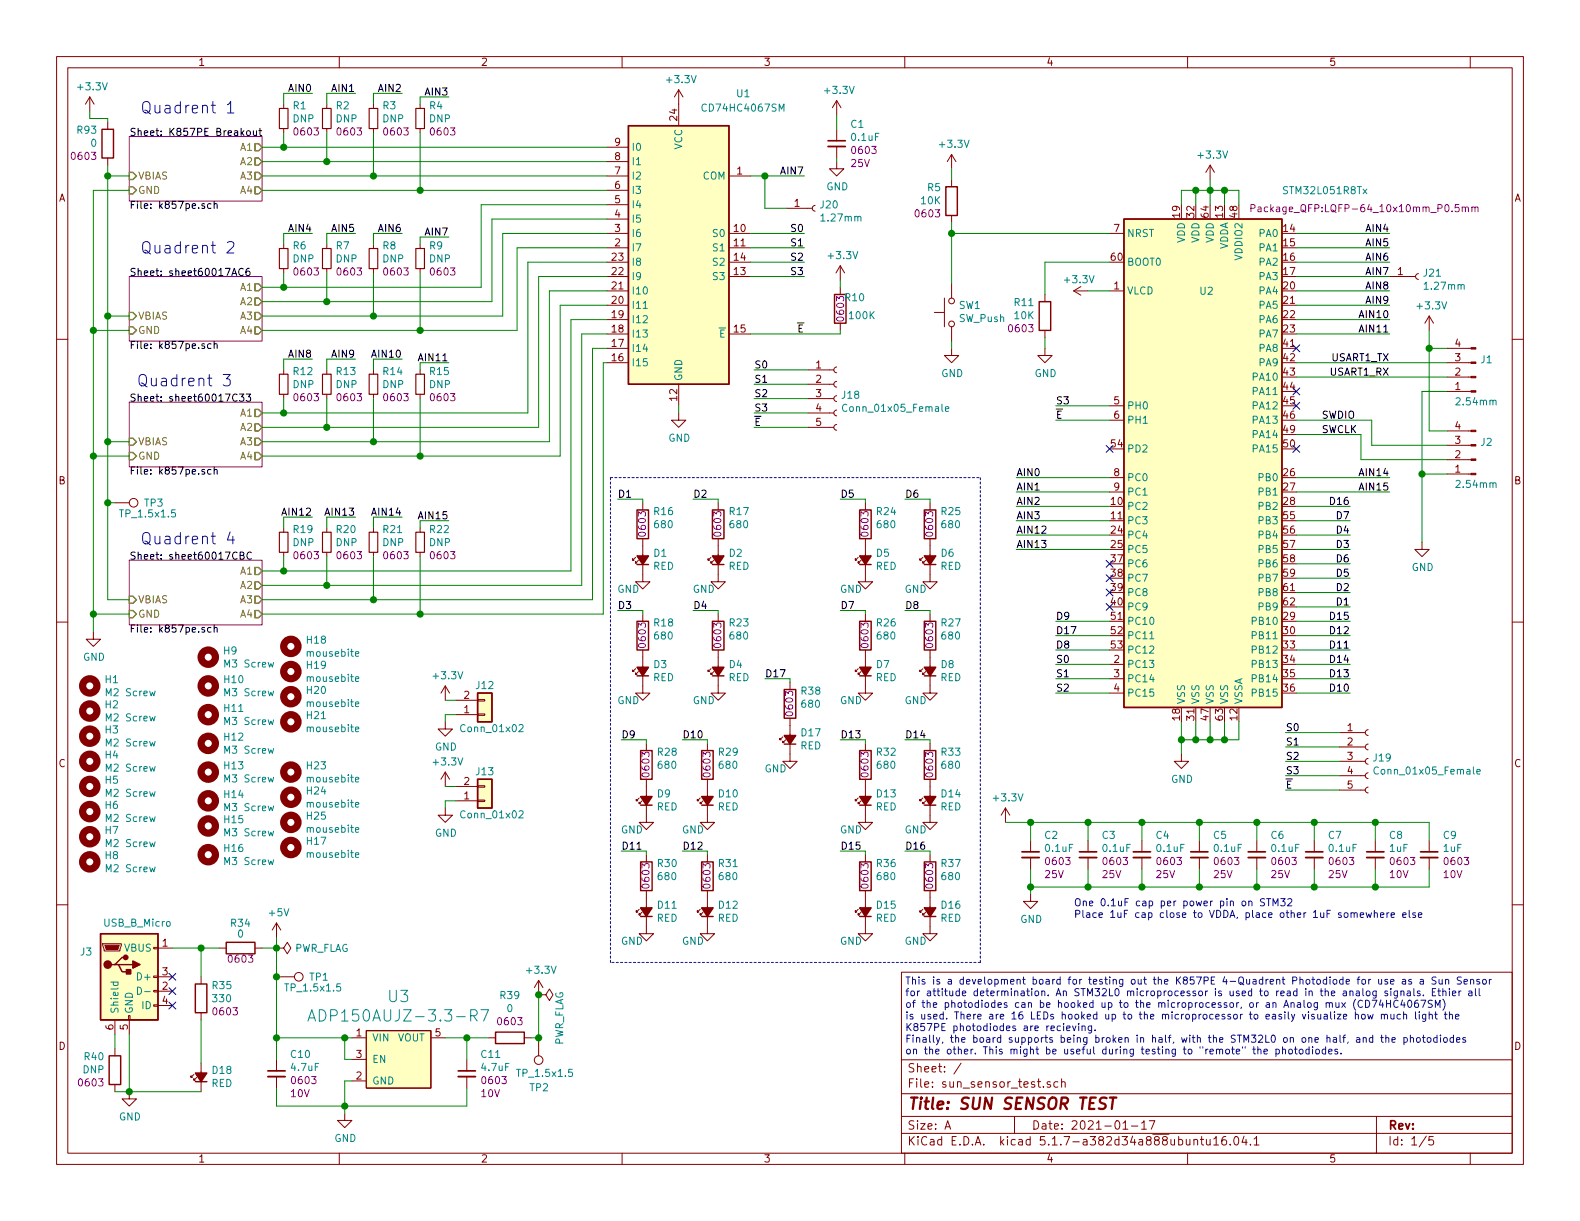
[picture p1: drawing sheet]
<svg xmlns="http://www.w3.org/2000/svg" width="279mm" height="216mm" viewBox="0 0 279 216" stroke-linecap="round" stroke-linejoin="round" font-family="sans-serif">
<defs><g id="words">
<g font-size="2.8" fill="#0000c2">
<text x="24.8" y="20.1">Quadrent 1</text>
<text x="24.8" y="44.8">Quadrent 2</text>
<text x="24.1" y="68.3">Quadrent 3</text>
<text x="24.8" y="96.3">Quadrent 4</text>
</g>
<g font-size="2.8" fill="#008484">
<text x="68.7" y="177.2">U3</text>
<text x="56.9" y="180.6">ADP150AUJZ-3.3-R7</text>
</g>
<text font-size="2.8" fill="#840000" x="160.4" y="196.2">Title: SUN SENSOR TEST</text>
<g font-size="2.1" fill="#840000">
<text x="160.4" y="189.6">Sheet: /</text>
<text x="160.4" y="192.3">File: sun_sensor_test.sch</text>
<text x="160.4" y="202.5">KiCad E.D.A. kicad 5.1.7-a382d34a888ubuntu16.04.1</text>
<text x="160.4" y="199.7">Size: A</text>
<text x="182.4" y="199.7">Date: 2021-01-17</text>
<text x="245.4" y="199.7">Rev:</text>
<text x="245.4" y="202.5">Id: 1/5</text>
</g>
<g font-size="1.8" fill="#840000">
<text x="35" y="11.6">1</text>
<text x="85" y="11.6">2</text>
<text x="135" y="11.6">3</text>
<text x="185" y="11.6">4</text>
<text x="235" y="11.6">5</text>
<text x="119.8" y="21.3" transform="rotate(-90 119.8 21.3)">24</text>
<text x="108.7" y="28.3">8</text>
<text x="108.7" y="25.8">9</text>
<text x="10.4" y="35.6">A</text>
<text x="108.7" y="35.9">5</text>
<text x="108.7" y="33.4">6</text>
<text x="108.7" y="30.9">7</text>
<text x="130.3" y="30.9">1</text>
<text x="267.8" y="35.6">A</text>
<text x="108.7" y="41">3</text>
<text x="108.7" y="38.5">4</text>
<text x="129.8" y="41">10</text>
<text x="140.5" y="36.6">1</text>
<text x="197" y="41">7</text>
<text x="208.7" y="38.4" transform="rotate(-90 208.7 38.4)">19</text>
<text x="211.2" y="38.4" transform="rotate(-90 211.2 38.4)">32</text>
<text x="213.7" y="38.4" transform="rotate(-90 213.7 38.4)">64</text>
<text x="216.3" y="38.4" transform="rotate(-90 216.3 38.4)">13</text>
<text x="218.8" y="38.4" transform="rotate(-90 218.8 38.4)">48</text>
<text x="227" y="41">14</text>
<text x="108.3" y="46.1">23</text>
<text x="108.7" y="43.6">2</text>
<text x="129.8" y="43.6">11</text>
<text x="129.8" y="46.1">14</text>
<text x="196.5" y="46.1">60</text>
<text x="227" y="43.6">15</text>
<text x="227" y="46.1">16</text>
<text x="108.3" y="53.7">20</text>
<text x="108.3" y="51.2">21</text>
<text x="108.3" y="48.6">22</text>
<text x="129.8" y="48.6">13</text>
<text x="197" y="51.2">1</text>
<text x="227" y="48.6">17</text>
<text x="227" y="51.2">20</text>
<text x="227" y="53.7">21</text>
<text x="247.2" y="48.6">1</text>
<text x="108.3" y="58.8">18</text>
<text x="108.3" y="56.3">19</text>
<text x="129.8" y="58.8">15</text>
<text x="227" y="56.3">22</text>
<text x="227" y="58.8">23</text>
<text x="108.3" y="63.9">16</text>
<text x="108.3" y="61.3">17</text>
<text x="144.3" y="65.2">1</text>
<text x="227" y="61.3">41</text>
<text x="227" y="63.9">42</text>
<text x="257.3" y="63.9">3</text>
<text x="257.3" y="61.3">4</text>
<text x="119.8" y="70.8" transform="rotate(-90 119.8 70.8)">12</text>
<text x="144.3" y="67.7">2</text>
<text x="144.3" y="70.2">3</text>
<text x="197" y="71.5">5</text>
<text x="227" y="66.4">43</text>
<text x="227" y="69">44</text>
<text x="227" y="71.5">45</text>
<text x="257.3" y="69">1</text>
<text x="257.3" y="66.4">2</text>
<text x="144.3" y="72.8">4</text>
<text x="144.3" y="75.3">5</text>
<text x="197" y="74">6</text>
<text x="227" y="74">46</text>
<text x="227" y="76.6">49</text>
<text x="257.3" y="75.9">4</text>
<text x="196.5" y="79.1">54</text>
<text x="227" y="79.1">50</text>
<text x="257.3" y="83.6">1</text>
<text x="257.3" y="81">2</text>
<text x="257.3" y="78.5">3</text>
<text x="10.4" y="85.6">B</text>
<text x="196.5" y="89.3">10</text>
<text x="197" y="84.2">8</text>
<text x="197" y="86.7">9</text>
<text x="227" y="84.2">26</text>
<text x="227" y="86.7">27</text>
<text x="227" y="89.3">28</text>
<text x="267.8" y="85.6">B</text>
<text x="196.5" y="91.8">11</text>
<text x="196.5" y="94.4">24</text>
<text x="227" y="91.8">55</text>
<text x="227" y="94.4">56</text>
<text x="196.5" y="96.9">25</text>
<text x="196.5" y="99.4">37</text>
<text x="196.5" y="102">38</text>
<text x="227" y="96.9">57</text>
<text x="227" y="99.4">58</text>
<text x="227" y="102">59</text>
<text x="196.5" y="104.5">39</text>
<text x="196.5" y="107.1">40</text>
<text x="227" y="104.5">61</text>
<text x="227" y="107.1">62</text>
<text x="196.5" y="109.6">51</text>
<text x="196.5" y="112.1">52</text>
<text x="227" y="109.6">29</text>
<text x="227" y="112.1">30</text>
<text x="196.5" y="114.7">53</text>
<text x="197" y="117.2">2</text>
<text x="197" y="119.8">3</text>
<text x="227" y="114.7">33</text>
<text x="227" y="117.2">34</text>
<text x="227" y="119.8">35</text>
<text x="82.1" y="123.6">2</text>
<text x="197" y="122.3">4</text>
<text x="227" y="122.3">36</text>
<text x="82.1" y="126.1">1</text>
<text x="208.7" y="127.3" transform="rotate(-90 208.7 127.3)">18</text>
<text x="211.2" y="127.3" transform="rotate(-90 211.2 127.3)">31</text>
<text x="213.7" y="127.3" transform="rotate(-90 213.7 127.3)">47</text>
<text x="216.3" y="127.3" transform="rotate(-90 216.3 127.3)">63</text>
<text x="218.8" y="127.3" transform="rotate(-90 218.8 127.3)">12</text>
<text x="238.3" y="129.3">1</text>
<text x="238.3" y="131.8">2</text>
<text x="10.4" y="135.6">C</text>
<text x="238.3" y="134.4">3</text>
<text x="238.3" y="136.9">4</text>
<text x="267.8" y="135.6">C</text>
<text x="82.1" y="141.4">1</text>
<text x="82.1" y="138.8">2</text>
<text x="238.3" y="139.4">5</text>
<text x="28.7" y="167.4">1</text>
<text x="28.7" y="172.5">3</text>
<text x="28.7" y="175">2</text>
<text x="28.7" y="177.5">4</text>
<text x="10.4" y="185.6">D</text>
<text x="20.1" y="182.1" transform="rotate(-90 20.1 182.1)">6</text>
<text x="22.6" y="182.1" transform="rotate(-90 22.6 182.1)">5</text>
<text x="63" y="183.3">1</text>
<text x="77" y="183.3">5</text>
<text x="267.8" y="185.6">D</text>
<text x="63" y="190.9">2</text>
<text x="63" y="187.1">3</text>
<text x="35" y="205.5">1</text>
<text x="85" y="205.5">2</text>
<text x="135" y="205.5">3</text>
<text x="185" y="205.5">4</text>
<text x="235" y="205.5">5</text>
</g>
<g font-size="1.8" fill="#008484">
<text x="13.9" y="16">+3.3V</text>
<text x="118.1" y="14.7">+3.3V</text>
<text x="130.3" y="17.2">U1</text>
<text x="146" y="16.6">+3.3V</text>
<text x="13.7" y="23.6">R93</text>
<text x="51.8" y="21.6">DNP</text>
<text x="51.9" y="19.3">R1</text>
<text x="59.4" y="21.6">DNP</text>
<text x="59.5" y="19.3">R2</text>
<text x="67.7" y="21.6">DNP</text>
<text x="67.7" y="19.3">R3</text>
<text x="75.9" y="21.6">DNP</text>
<text x="76" y="19.3">R4</text>
<text x="124.6" y="19.7">CD74HC4067SM</text>
<text x="150.5" y="22.6">C1</text>
<text x="16.1" y="26">0</text>
<text x="111.6" y="29.2">I1</text>
<text x="111.6" y="26.7">I0</text>
<text x="120.6" y="26.5" transform="rotate(-90 120.6 26.5)">VCC</text>
<text x="150.7" y="24.9">0.1uF</text>
<text x="166.3" y="26.1">+3.3V</text>
<text x="212" y="28">+3.3V</text>
<text x="111.6" y="34.3">I3</text>
<text x="111.6" y="31.8">I2</text>
<text x="124.3" y="31.8">COM</text>
<text x="146.1" y="33.7">GND</text>
<text x="164.1" y="33.8">R5</text>
<text x="227.3" y="34.3">STM32L051R8Tx</text>
<text x="111.6" y="41.9">I6</text>
<text x="111.6" y="39.4">I5</text>
<text x="111.6" y="36.8">I4</text>
<text x="126.2" y="41.9">S0</text>
<text x="145.1" y="36.9">J20</text>
<text x="145.5" y="39.2">1.27mm</text>
<text x="162.9" y="36.1">10K</text>
<text x="199.3" y="41.9">NRST</text>
<text x="222.8" y="41.9">PA0</text>
<text x="51.8" y="46.4">DNP</text>
<text x="51.9" y="44.1">R6</text>
<text x="59.4" y="46.4">DNP</text>
<text x="59.5" y="44.1">R7</text>
<text x="67.7" y="46.4">DNP</text>
<text x="67.7" y="44.1">R8</text>
<text x="75.9" y="46.4">DNP</text>
<text x="76" y="44.1">R9</text>
<text x="111.6" y="44.4">I7</text>
<text x="111.6" y="47">I8</text>
<text x="126.2" y="44.4">S1</text>
<text x="126.2" y="47">S2</text>
<text x="146.6" y="45.8">+3.3V</text>
<text x="199.3" y="47">BOOT0</text>
<text x="209.5" y="43" transform="rotate(-90 209.5 43)">VDD</text>
<text x="212.1" y="43" transform="rotate(-90 212.1 43)">VDD</text>
<text x="214.6" y="43" transform="rotate(-90 214.6 43)">VDD</text>
<text x="217.2" y="44.2" transform="rotate(-90 217.2 44.2)">VDDA</text>
<text x="219.7" y="45.8" transform="rotate(-90 219.7 45.8)">VDDIO2</text>
<text x="222.8" y="44.4">PA1</text>
<text x="222.8" y="47">PA2</text>
<text x="111.6" y="52.1">I10</text>
<text x="111.6" y="49.5">I9</text>
<text x="126.2" y="49.5">S3</text>
<text x="149.5" y="53.3">R10</text>
<text x="188.4" y="50.1">+3.3V</text>
<text x="199.3" y="52.1">VLCD</text>
<text x="212.2" y="52.1">U2</text>
<text x="222.8" y="49.5">PA3</text>
<text x="222.8" y="52.1">PA4</text>
<text x="251.8" y="48.9">J21</text>
<text x="252.1" y="51.2">1.27mm</text>
<text x="111.6" y="59.7">I13</text>
<text x="111.6" y="57.2">I12</text>
<text x="111.6" y="54.6">I11</text>
<text x="127.2" y="59.7">E</text>
<text x="150.3" y="56.4">100K</text>
<text x="169.6" y="54.6">SW1</text>
<text x="169.6" y="56.9">SW_Push</text>
<text x="179.5" y="54.1">R11</text>
<text x="179.5" y="56.4">10K</text>
<text x="222.8" y="54.6">PA5</text>
<text x="222.8" y="57.2">PA6</text>
<text x="222.8" y="59.7">PA7</text>
<text x="250.8" y="54.7">+3.3V</text>
<text x="111.6" y="64.8">I15</text>
<text x="111.6" y="62.2">I14</text>
<text x="222.8" y="62.2">PA8</text>
<text x="222.8" y="64.8">PA9</text>
<text x="261.9" y="64.2">J1</text>
<text x="51.8" y="68.6">DNP</text>
<text x="51.9" y="66.3">R12</text>
<text x="59.4" y="68.6">DNP</text>
<text x="59.6" y="66.3">R13</text>
<text x="67.7" y="68.6">DNP</text>
<text x="67.8" y="66.3">R14</text>
<text x="75.9" y="68.6">DNP</text>
<text x="76.1" y="66.3">R15</text>
<text x="120.6" y="67.4" transform="rotate(-90 120.6 67.4)">GND</text>
<text x="148.9" y="70.5">J18</text>
<text x="166.4" y="66.7">GND</text>
<text x="183" y="66.7">GND</text>
<text x="221.8" y="67.3">PA10</text>
<text x="221.8" y="69.8">PA11</text>
<text x="257.8" y="71.7">2.54mm</text>
<text x="149.7" y="72.8">Conn_01x05_Female</text>
<text x="199.3" y="72.4">PH0</text>
<text x="199.3" y="74.9">PH1</text>
<text x="221.8" y="72.4">PA12</text>
<text x="221.8" y="74.9">PA13</text>
<text x="221.8" y="77.5">PA14</text>
<text x="118.2" y="78.1">GND</text>
<text x="199.3" y="80">PD2</text>
<text x="221.8" y="80">PA15</text>
<text x="261.9" y="78.8">J2</text>
<text x="25.6" y="89.6">TP3</text>
<text x="199.3" y="85.1">PC0</text>
<text x="199.3" y="87.6">PC1</text>
<text x="222.8" y="85.1">PB0</text>
<text x="222.8" y="87.6">PB1</text>
<text x="257.8" y="86.3">2.54mm</text>
<text x="21.6" y="91.5">TP_1.5x1.5</text>
<text x="51.9" y="94.3">R19</text>
<text x="59.6" y="94.3">R20</text>
<text x="67.8" y="94.3">R21</text>
<text x="76.1" y="94.3">R22</text>
<text x="115.7" y="91.1">R16</text>
<text x="115.8" y="93.4">680</text>
<text x="129.1" y="91.1">R17</text>
<text x="129.2" y="93.4">680</text>
<text x="155.1" y="91.1">R24</text>
<text x="155.2" y="93.4">680</text>
<text x="166.5" y="91.1">R25</text>
<text x="166.6" y="93.4">680</text>
<text x="199.3" y="90.2">PC2</text>
<text x="199.3" y="92.7">PC3</text>
<text x="199.3" y="95.2">PC4</text>
<text x="222.8" y="90.2">PB2</text>
<text x="222.8" y="92.7">PB3</text>
<text x="222.8" y="95.2">PB4</text>
<text x="51.8" y="96.6">DNP</text>
<text x="59.4" y="96.6">DNP</text>
<text x="67.7" y="96.6">DNP</text>
<text x="75.9" y="96.6">DNP</text>
<text x="115.5" y="100.8">RED</text>
<text x="115.6" y="98.5">D1</text>
<text x="128.8" y="100.8">RED</text>
<text x="129" y="98.5">D2</text>
<text x="154.9" y="100.8">RED</text>
<text x="155" y="98.5">D5</text>
<text x="166.3" y="100.8">RED</text>
<text x="166.4" y="98.5">D6</text>
<text x="199.3" y="97.8">PC5</text>
<text x="199.3" y="100.3">PC6</text>
<text x="222.8" y="97.8">PB5</text>
<text x="222.8" y="100.3">PB6</text>
<text x="249.6" y="101">GND</text>
<text x="109.2" y="104.8">GND</text>
<text x="122.5" y="104.8">GND</text>
<text x="148.5" y="104.8">GND</text>
<text x="160" y="104.8">GND</text>
<text x="199.3" y="102.9">PC7</text>
<text x="199.3" y="105.4">PC8</text>
<text x="199.3" y="107.9">PC9</text>
<text x="222.8" y="102.9">PB7</text>
<text x="222.8" y="105.4">PB8</text>
<text x="222.8" y="107.9">PB9</text>
<text x="54.3" y="113.8">H18</text>
<text x="115.7" y="110.8">R18</text>
<text x="115.8" y="113.1">680</text>
<text x="129.1" y="110.8">R23</text>
<text x="129.2" y="113.1">680</text>
<text x="155.1" y="110.8">R26</text>
<text x="155.2" y="113.1">680</text>
<text x="166.5" y="110.8">R27</text>
<text x="166.6" y="113.1">680</text>
<text x="199.3" y="110.5">PC10</text>
<text x="199.3" y="113">PC11</text>
<text x="221.8" y="110.5">PB10</text>
<text x="221.8" y="113">PB11</text>
<text x="14.7" y="116.8">GND</text>
<text x="39.6" y="115.7">H9</text>
<text x="40" y="118">M3 Screw</text>
<text x="54.3" y="118.3">H19</text>
<text x="54.5" y="116.1">mousebite</text>
<text x="115.6" y="118.1">D3</text>
<text x="129" y="118.1">D4</text>
<text x="155" y="118.1">D7</text>
<text x="166.4" y="118.1">D8</text>
<text x="199.3" y="115.6">PC12</text>
<text x="199.3" y="118.1">PC13</text>
<text x="221.8" y="115.6">PB12</text>
<text x="221.8" y="118.1">PB13</text>
<text x="18.6" y="120.8">H1</text>
<text x="18.6" y="125.2">H2</text>
<text x="19" y="123.1">M2 Screw</text>
<text x="39.7" y="125.9">H11</text>
<text x="39.7" y="120.8">H10</text>
<text x="40" y="123.1">M3 Screw</text>
<text x="54.3" y="122.7">H20</text>
<text x="54.5" y="120.6">mousebite</text>
<text x="54.5" y="125">mousebite</text>
<text x="76.8" y="120.1">+3.3V</text>
<text x="84.3" y="121.8">J12</text>
<text x="109.2" y="124.5">GND</text>
<text x="115.5" y="120.4">RED</text>
<text x="122.5" y="124.5">GND</text>
<text x="128.8" y="120.4">RED</text>
<text x="141.8" y="122.8">R38</text>
<text x="141.9" y="125.1">680</text>
<text x="148.5" y="124.5">GND</text>
<text x="154.9" y="120.4">RED</text>
<text x="160" y="124.5">GND</text>
<text x="166.3" y="120.4">RED</text>
<text x="199.3" y="120.6">PC14</text>
<text x="199.3" y="123.2">PC15</text>
<text x="209.5" y="124.6" transform="rotate(-90 209.5 124.6)">VSS</text>
<text x="212.1" y="124.6" transform="rotate(-90 212.1 124.6)">VSS</text>
<text x="214.6" y="124.6" transform="rotate(-90 214.6 124.6)">VSS</text>
<text x="217.2" y="124.6" transform="rotate(-90 217.2 124.6)">VSS</text>
<text x="219.7" y="124.6" transform="rotate(-90 219.7 124.6)">VSSA</text>
<text x="221.8" y="120.6">PB14</text>
<text x="221.8" y="123.2">PB15</text>
<text x="18.6" y="129.7">H3</text>
<text x="19" y="127.6">M2 Screw</text>
<text x="39.7" y="131">H12</text>
<text x="40" y="128.2">M3 Screw</text>
<text x="54.3" y="127.2">H21</text>
<text x="54.5" y="129.5">mousebite</text>
<text x="81.8" y="129.5">Conn_01x02</text>
<text x="141.8" y="130.2">D17</text>
<text x="18.6" y="134.1">H4</text>
<text x="19" y="136.4">M2 Screw</text>
<text x="19" y="132">M2 Screw</text>
<text x="39.7" y="136">H13</text>
<text x="40" y="133.3">M3 Screw</text>
<text x="54.3" y="136">H23</text>
<text x="76.8" y="135.4">+3.3V</text>
<text x="76.9" y="132.7">GND</text>
<text x="84.3" y="137.1">J13</text>
<text x="116.4" y="133.6">R28</text>
<text x="116.5" y="135.9">680</text>
<text x="127.2" y="133.6">R29</text>
<text x="127.3" y="135.9">680</text>
<text x="135.2" y="136.6">GND</text>
<text x="141.5" y="132.5">RED</text>
<text x="155.1" y="133.6">R32</text>
<text x="155.2" y="135.9">680</text>
<text x="166.5" y="133.6">R33</text>
<text x="166.6" y="135.9">680</text>
<text x="242.9" y="134.6">J19</text>
<text x="243.6" y="137">Conn_01x05_Female</text>
<text x="18.6" y="138.6">H5</text>
<text x="18.6" y="143">H6</text>
<text x="19" y="140.9">M2 Screw</text>
<text x="39.7" y="141.1">H14</text>
<text x="40" y="143.4">M3 Screw</text>
<text x="40" y="138.4">M3 Screw</text>
<text x="54.3" y="140.5">H24</text>
<text x="54.5" y="138.4">mousebite</text>
<text x="54.5" y="142.8">mousebite</text>
<text x="116.1" y="143.3">RED</text>
<text x="116.3" y="141">D9</text>
<text x="126.9" y="143.3">RED</text>
<text x="127.2" y="141">D10</text>
<text x="154.9" y="143.3">RED</text>
<text x="155.1" y="141">D13</text>
<text x="166.3" y="143.3">RED</text>
<text x="166.5" y="141">D14</text>
<text x="175.8" y="141.7">+3.3V</text>
<text x="207.1" y="138.4">GND</text>
<text x="18.6" y="147.5">H7</text>
<text x="19" y="149.8">M2 Screw</text>
<text x="19" y="145.3">M2 Screw</text>
<text x="39.7" y="145.6">H15</text>
<text x="40" y="147.9">M3 Screw</text>
<text x="54.3" y="149.4">H17</text>
<text x="54.3" y="144.9">H25</text>
<text x="54.5" y="147.2">mousebite</text>
<text x="76.9" y="148">GND</text>
<text x="81.8" y="144.7">Conn_01x02</text>
<text x="109.8" y="147.4">GND</text>
<text x="120.6" y="147.4">GND</text>
<text x="148.5" y="147.4">GND</text>
<text x="160" y="147.4">GND</text>
<text x="184.8" y="148.3">C2</text>
<text x="194.9" y="148.3">C3</text>
<text x="204.5" y="148.3">C4</text>
<text x="214.6" y="148.3">C5</text>
<text x="224.8" y="148.3">C6</text>
<text x="234.9" y="148.3">C7</text>
<text x="245.7" y="148.3">C8</text>
<text x="255.3" y="148.3">C9</text>
<text x="18.6" y="151.9">H8</text>
<text x="19" y="154.2">M2 Screw</text>
<text x="39.7" y="150.6">H16</text>
<text x="40" y="153">M3 Screw</text>
<text x="54.5" y="151.7">mousebite</text>
<text x="116.4" y="153.3">R30</text>
<text x="116.5" y="155.6">680</text>
<text x="127.2" y="153.3">R31</text>
<text x="127.3" y="155.6">680</text>
<text x="155.1" y="153.3">R36</text>
<text x="155.2" y="155.6">680</text>
<text x="166.5" y="153.3">R37</text>
<text x="166.6" y="155.6">680</text>
<text x="185" y="150.6">0.1uF</text>
<text x="195.1" y="150.6">0.1uF</text>
<text x="204.6" y="150.6">0.1uF</text>
<text x="214.8" y="150.6">0.1uF</text>
<text x="225" y="150.6">0.1uF</text>
<text x="235.1" y="150.6">0.1uF</text>
<text x="245.8" y="150.6">1uF</text>
<text x="255.3" y="150.6">1uF</text>
<text x="116.4" y="160.7">D11</text>
<text x="127.2" y="160.7">D12</text>
<text x="155.1" y="160.7">D15</text>
<text x="166.5" y="160.7">D16</text>
<text x="18.5" y="163.9">USB_B_Micro</text>
<text x="40.9" y="163.9">R34</text>
<text x="42.1" y="165.8">0</text>
<text x="47.7" y="162">+5V</text>
<text x="109.8" y="167.1">GND</text>
<text x="116.1" y="163">RED</text>
<text x="120.6" y="167.1">GND</text>
<text x="126.9" y="163">RED</text>
<text x="148.5" y="167.1">GND</text>
<text x="154.9" y="163">RED</text>
<text x="160" y="167.1">GND</text>
<text x="166.3" y="163">RED</text>
<text x="180.4" y="163.2">GND</text>
<text x="14.3" y="169">J3</text>
<text x="22" y="168.3">VBUS</text>
<text x="24.6" y="173.4">D+</text>
<text x="52" y="168.3">PWR_FLAG</text>
<text x="54.8" y="173.4">TP1</text>
<text x="93.3" y="172.2">+3.3V</text>
<text x="21" y="179.3" transform="rotate(-90 21 179.3)">Shield</text>
<text x="23.5" y="179.3" transform="rotate(-90 23.5 179.3)">GND</text>
<text x="25.1" y="178.4">ID</text>
<text x="37.6" y="174.9">R35</text>
<text x="37.7" y="177.2">330</text>
<text x="50.8" y="175.3">TP_1.5x1.5</text>
<text x="88.5" y="176.7">R39</text>
<text x="89.7" y="179">0</text>
<text x="65.8" y="184.1">VIN</text>
<text x="70.3" y="184.1">VOUT</text>
<text x="99.6" y="185" transform="rotate(-90 99.6 185)">PWR_FLAG</text>
<text x="14.7" y="189.8">DNP</text>
<text x="15" y="187.5">R40</text>
<text x="37.6" y="189.9">D18</text>
<text x="51.5" y="187.1">C10</text>
<text x="51.6" y="189.4">4.7uF</text>
<text x="65.8" y="191.8">GND</text>
<text x="65.8" y="188">EN</text>
<text x="85.2" y="187.1">C11</text>
<text x="85.3" y="189.4">4.7uF</text>
<text x="91.8" y="190.4">TP_1.5x1.5</text>
<text x="37.4" y="192.2">RED</text>
<text x="93.7" y="193">TP2</text>
<text x="21" y="198.1">GND</text>
<text x="59.1" y="201.9">GND</text>
</g>
<g font-size="1.8">
<text x="51.2" y="16.3">AIN0</text>
<text x="58.8" y="16.3">AIN1</text>
<text x="67.1" y="16.3">AIN2</text>
<text x="75.3" y="16.9">AIN3</text>
<text x="22.9" y="24">Sheet: K857PE Breakout</text>
<text x="138.2" y="30.9">AIN7</text>
<text x="22.9" y="36.9">File: k857pe.sch</text>
<text x="51.2" y="41">AIN4</text>
<text x="58.8" y="41">AIN5</text>
<text x="67.1" y="41">AIN6</text>
<text x="75.3" y="41.7">AIN7</text>
<text x="140.1" y="41">S0</text>
<text x="241.7" y="41">AIN4</text>
<text x="140.1" y="43.6">S1</text>
<text x="140.1" y="46.1">S2</text>
<text x="241.7" y="46.1">AIN6</text>
<text x="241.7" y="43.6">AIN5</text>
<text x="22.9" y="48.8">Sheet: sheet60017AC6</text>
<text x="140.1" y="48.6">S3</text>
<text x="241.7" y="53.7">AIN9</text>
<text x="241.7" y="48.6">AIN7</text>
<text x="241.7" y="51.2">AIN8</text>
<text x="141.1" y="58.8">E</text>
<text x="240.7" y="58.8">AIN11</text>
<text x="240.7" y="56.3">AIN10</text>
<text x="22.9" y="61.7">File: k857pe.sch</text>
<text x="51.2" y="63.2">AIN8</text>
<text x="58.8" y="63.2">AIN9</text>
<text x="66.1" y="63.2">AIN10</text>
<text x="74.4" y="63.9">AIN11</text>
<text x="133.3" y="65.2">S0</text>
<text x="235.4" y="63.9">USART1_TX</text>
<text x="22.9" y="71">Sheet: sheet60017C33</text>
<text x="133.3" y="70.2">S2</text>
<text x="133.3" y="67.7">S1</text>
<text x="186.7" y="71.5">S3</text>
<text x="235.2" y="66.4">USART1_RX</text>
<text x="133.3" y="72.8">S3</text>
<text x="133.3" y="75.3">E</text>
<text x="186.7" y="74">E</text>
<text x="233.7" y="74">SWDIO</text>
<text x="233.7" y="76.6">SWCLK</text>
<text x="22.9" y="83.9">File: k857pe.sch</text>
<text x="109.2" y="88">D1</text>
<text x="122.6" y="88">D2</text>
<text x="148.6" y="88">D5</text>
<text x="160" y="88">D6</text>
<text x="179.7" y="86.7">AIN1</text>
<text x="179.7" y="84.2">AIN0</text>
<text x="179.7" y="89.3">AIN2</text>
<text x="235.5" y="89.3">D16</text>
<text x="240.7" y="86.7">AIN15</text>
<text x="240.7" y="84.2">AIN14</text>
<text x="50.2" y="91.2">AIN12</text>
<text x="57.9" y="91.2">AIN13</text>
<text x="66.1" y="91.2">AIN14</text>
<text x="74.4" y="91.8">AIN15</text>
<text x="179.7" y="91.8">AIN3</text>
<text x="179.7" y="94.4">AIN12</text>
<text x="236.5" y="94.4">D4</text>
<text x="236.5" y="91.8">D7</text>
<text x="22.9" y="99">Sheet: sheet60017CBC</text>
<text x="179.7" y="96.9">AIN13</text>
<text x="236.5" y="96.9">D3</text>
<text x="236.5" y="102">D5</text>
<text x="236.5" y="99.4">D6</text>
<text x="109.2" y="107.7">D3</text>
<text x="122.6" y="107.7">D4</text>
<text x="148.6" y="107.7">D7</text>
<text x="160" y="107.7">D8</text>
<text x="236.5" y="107.1">D1</text>
<text x="236.5" y="104.5">D2</text>
<text x="22.9" y="111.9">File: k857pe.sch</text>
<text x="186.7" y="109.6">D9</text>
<text x="186.7" y="112.1">D17</text>
<text x="235.5" y="109.6">D15</text>
<text x="235.5" y="112.1">D12</text>
<text x="135.3" y="119.8">D17</text>
<text x="186.7" y="119.8">S1</text>
<text x="186.7" y="117.2">S0</text>
<text x="186.7" y="114.7">D8</text>
<text x="235.5" y="117.2">D14</text>
<text x="235.5" y="114.7">D11</text>
<text x="235.5" y="119.8">D13</text>
<text x="186.7" y="122.3">S2</text>
<text x="235.5" y="122.3">D10</text>
<text x="109.9" y="130.6">D9</text>
<text x="120.6" y="130.6">D10</text>
<text x="148.6" y="130.6">D13</text>
<text x="160" y="130.6">D14</text>
<text x="227.3" y="131.8">S1</text>
<text x="227.3" y="129.3">S0</text>
<text x="227.3" y="136.9">S3</text>
<text x="227.3" y="134.4">S2</text>
<text x="227.3" y="139.4">E</text>
<text x="109.9" y="150.2">D11</text>
<text x="120.6" y="150.2">D12</text>
<text x="148.6" y="150.2">D15</text>
<text x="160" y="150.2">D16</text>
</g>
<g font-size="1.8" fill="#840084">
<text x="52.2" y="24">0603</text>
<text x="59.8" y="24">0603</text>
<text x="68.1" y="24">0603</text>
<text x="76.3" y="24">0603</text>
<text x="12.8" y="28.3">0603</text>
<text x="150.5" y="29.5">25V</text>
<text x="150.8" y="27.2">0603</text>
<text x="162.1" y="38.4">0603</text>
<text x="223.1" y="37.5">Package_QFP:LQFP-64_10x10mm_P0.5mm</text>
<text x="52.2" y="48.7">0603</text>
<text x="59.8" y="48.7">0603</text>
<text x="68.1" y="48.7">0603</text>
<text x="76.3" y="48.7">0603</text>
<text x="149.3" y="56.6" transform="rotate(-90 149.3 56.6)">0603</text>
<text x="178.6" y="58.8">0603</text>
<text x="52.2" y="70.9">0603</text>
<text x="59.8" y="70.9">0603</text>
<text x="68.1" y="70.9">0603</text>
<text x="76.3" y="70.9">0603</text>
<text x="114.2" y="94.6" transform="rotate(-90 114.2 94.6)">0603</text>
<text x="127.6" y="94.6" transform="rotate(-90 127.6 94.6)">0603</text>
<text x="153.6" y="94.6" transform="rotate(-90 153.6 94.6)">0603</text>
<text x="165" y="94.6" transform="rotate(-90 165 94.6)">0603</text>
<text x="52.2" y="98.9">0603</text>
<text x="59.8" y="98.9">0603</text>
<text x="68.1" y="98.9">0603</text>
<text x="76.3" y="98.9">0603</text>
<text x="114.2" y="114.3" transform="rotate(-90 114.2 114.3)">0603</text>
<text x="127.6" y="114.3" transform="rotate(-90 127.6 114.3)">0603</text>
<text x="153.6" y="114.3" transform="rotate(-90 153.6 114.3)">0603</text>
<text x="165" y="114.3" transform="rotate(-90 165 114.3)">0603</text>
<text x="140.3" y="126.4" transform="rotate(-90 140.3 126.4)">0603</text>
<text x="114.9" y="137.2" transform="rotate(-90 114.9 137.2)">0603</text>
<text x="125.7" y="137.2" transform="rotate(-90 125.7 137.2)">0603</text>
<text x="153.6" y="137.2" transform="rotate(-90 153.6 137.2)">0603</text>
<text x="165" y="137.2" transform="rotate(-90 165 137.2)">0603</text>
<text x="184.8" y="155.3">25V</text>
<text x="185.1" y="153">0603</text>
<text x="195" y="155.3">25V</text>
<text x="195.3" y="153">0603</text>
<text x="204.5" y="155.3">25V</text>
<text x="204.8" y="153">0603</text>
<text x="214.7" y="155.3">25V</text>
<text x="215" y="153">0603</text>
<text x="224.8" y="155.3">25V</text>
<text x="225.1" y="153">0603</text>
<text x="235" y="155.3">25V</text>
<text x="235.3" y="153">0603</text>
<text x="245.8" y="155.3">10V</text>
<text x="246.1" y="153">0603</text>
<text x="255.3" y="155.3">10V</text>
<text x="255.6" y="153">0603</text>
<text x="114.9" y="156.8" transform="rotate(-90 114.9 156.8)">0603</text>
<text x="125.7" y="156.8" transform="rotate(-90 125.7 156.8)">0603</text>
<text x="153.6" y="156.8" transform="rotate(-90 153.6 156.8)">0603</text>
<text x="165" y="156.8" transform="rotate(-90 165 156.8)">0603</text>
<text x="40.6" y="170.2">0603</text>
<text x="37.9" y="179.5">0603</text>
<text x="88.2" y="181.3">0603</text>
<text x="51.8" y="191.7">0603</text>
<text x="85.4" y="191.7">0603</text>
<text x="14.1" y="192.1">0603</text>
<text x="51.5" y="194">10V</text>
<text x="85.1" y="194">10V</text>
</g>
<g font-size="1.8" fill="#848400">
<text x="42.6" y="26.7">A1</text>
<text x="42.6" y="29.2">A2</text>
<text x="24.4" y="34.3">GND</text>
<text x="24.4" y="31.8">VBIAS</text>
<text x="42.6" y="31.8">A3</text>
<text x="42.6" y="34.3">A4</text>
<text x="42.6" y="51.4">A1</text>
<text x="42.6" y="54">A2</text>
<text x="24.4" y="59.1">GND</text>
<text x="24.4" y="56.5">VBIAS</text>
<text x="42.6" y="56.5">A3</text>
<text x="42.6" y="59.1">A4</text>
<text x="42.6" y="73.7">A1</text>
<text x="42.6" y="76.2">A2</text>
<text x="24.4" y="81.3">GND</text>
<text x="24.4" y="78.7">VBIAS</text>
<text x="42.6" y="78.7">A3</text>
<text x="42.6" y="81.3">A4</text>
<text x="42.6" y="101.6">A1</text>
<text x="24.4" y="106.7">VBIAS</text>
<text x="42.6" y="104.1">A2</text>
<text x="42.6" y="106.7">A3</text>
<text x="24.4" y="109.2">GND</text>
<text x="42.6" y="109.2">A4</text>
</g>
<g font-size="1.8" fill="#0000c2">
<text x="189.9" y="160.2">One 0.1uF cap per power pin on STM32</text>
<text x="189.9" y="162.3">Place 1uF cap close to VDDA, place other 1uF somewhere else</text>
<text x="160" y="174.1">This is a development board for testing out the K857PE 4-Quadrent Photodiode for use as a Sun Sensor</text>
<text x="160" y="176.1">for attitude determination. An STM32L0 microprocessor is used to read in the analog signals. Ethier all</text>
<text x="160" y="178.2">of the photodiodes can be hooked up to the microprocessor, or an Analog mux (CD74HC4067SM)</text>
<text x="160" y="180.3">is used. There are 16 LEDs hooked up to the microprocessor to easily visualize how much light the</text>
<text x="160" y="182.3">K857PE photodiodes are recieving.</text>
<text x="160" y="184.4">Finally, the board supports being broken in half, with the STM32L0 on one half, and the photodiodes</text>
<text x="160" y="186.4">on the other. This might be useful during testing to &quot;remote&quot; the photodiodes.</text>
</g>
</g></defs>
<g fill="none" stroke="#840000" stroke-width=".18">
<path d="M10 10h259.4v195.9h-259.4zM12 12h255.4v191.9h-255.4zM15.9 17.1l-.8 1.3M15.9 17.1v2.6M15.9 17.1l.7 1.3M50.2 18.4v.8M57.8 18.4v.8M60 10v2M66 18.4v.8M74.3 18.4v.8M110 10v2M120 15.9v6.3"/>
<path d="M120 15.9l-.7 1.2M120 15.9l.8 1.2M148 17.8l-.8 1.3M148 17.8v2.5M148 17.8l.7 1.3M160 10v2M210 10v2M260 10v2M19 21.6v1.3M19 27.9v1.3M50.2 22.7v.8M57.8 22.7v.8"/>
<path d="M66 22.7v.8M74.3 22.7v.8M107.3 31.1h3.8M107.3 38.7h3.8M107.3 36.2h3.8M107.3 33.7h3.8M107.3 28.6h3.8M107.3 26h3.8M128.9 31.1h3.8M139.1 36.8h4.5M144.1 36.3l-.3 .1-.2 .4 .1 .3 .4 .2M148 28.6v1.2h1.2l-1.2 1.3-1.3-1.3h1.3"/>
<path d="M148 22.9v2M148 25.9v2M168.3 27.3v2.5M168.3 31.8v1.2M168.3 38.1v1.3M168.3 27.3l-.8 1.3M168.3 27.3l.7 1.3M214 29.2v2.6M214 29.2l-.8 1.3M214 29.2l.8 1.3M10 60h2M50.2 43.2v.7"/>
<path d="M50.2 47.5v.8M57.8 43.2v.7M57.8 47.5v.8M66 43.2v.7M66 47.5v.8M74.3 43.2v.7M74.3 47.5v.8M107.3 41.3h3.8M107.3 43.8h3.8M107.3 48.9h3.8M107.3 46.4h3.8M107.3 59.1h3.8"/>
<path d="M107.3 56.5h3.8M107.3 54h3.8M107.3 51.4h3.8M128.9 41.3h3.8M128.9 43.8h3.8M128.9 48.9h3.8M128.9 46.4h3.8M128.9 59.1h3.8M148.6 47l-.8 1.3M148.6 47v2.5M148.6 50.8v1.3M148.6 57.2v1.2"/>
<path d="M148.6 47l.8 1.3M165.2 55.2h1.8M167 52.7v5.1M168.3 50.2v2.5M168.3 57.8v2.5M184.8 52.1v1.2M184.8 58.4v1.3M189.9 51.4h2.5M189.9 51.4l1.2 .8M191.1 50.7l-1.2 .7M196.2 41.3h2.6M196.2 51.4h2.6"/>
<path d="M245.7 48.9h4.6M250.8 48.4l-.3 .1-.2 .3 .1 .4 .4 .2M252.7 55.9v2.5M252.7 55.9l-.7 1.3M252.7 55.9l.8 1.3M267.4 60h2M50.2 65.4v.8M50.2 69.7v.8M57.8 65.4v.8M57.8 69.7v.8M66 65.4v.8M66 69.7v.8"/>
<path d="M74.3 65.4v.8M74.3 69.7v.8M107.3 64.1h3.8M107.3 61.6h3.8M120 73v1.3h1.3l-1.3 1.3-1.3-1.3h1.3M120 67.9v3.9M142.9 75.6h4.5M142.9 73h4.5M142.9 70.5h4.5M142.9 67.9h4.5M142.9 65.4h4.5M148 75.1l-.3 .1-.3 .3 .1 .4 .5 .2"/>
<path d="M148 72.5l-.3 .1-.3 .3 .1 .4 .5 .2M148 70l-.3 .1-.3 .3 .1 .4 .5 .2M148 67.4l-.3 .1-.3 .4 .1 .3 .5 .3M148 64.9l-.3 .1-.3 .3 .1 .4 .5 .2M168.3 61.6v1.3h1.2l-1.2 1.2-1.3-1.2h1.3M184.8 61.6v1.3h1.3l-1.3 1.2-1.3-1.2h1.3M196.2 71.8h2.6M196.2 74.3h2.6M255.9 64.1h4.2M255.9 61.6h4.2M255.9 76.2h4.2M255.9 78.7h4.2"/>
<path d="M255.9 66.7h4.2M255.9 69.2h4.2M20.3 88.9h2.6M50.2 93.3v.8M50.2 97.7v.7M57.8 93.3v.8M57.8 97.7v.7M66 93.3v.8M66 97.7v.7M74.3 93.3v.8M74.3 97.7v.7M112.4 98.6l-.5 .5v-.3v.3h.2"/>
<path d="M112.9 99.1l-.5 .5v-.3v.3h.2M113.7 95.3v7.6h1.2l-1.2 1.2-1.3-1.2h1.3M113.7 88.9v1.3M125.7 98.6l-.5 .5v-.3v.3h.3M126.2 99.1l-.5 .5v-.3v.3h.3M127 95.3v7.6h1.3l-1.3 1.2-1.3-1.2h1.3M127 88.9v1.3M151.8 98.6l-.5 .5v-.3v.3h.2M152.3 99.1l-.5 .5v-.3v.3h.2M153 95.3v7.6h1.3l-1.3 1.2-1.2-1.2h1.2M153 88.9v1.3M163.2 98.6l-.5 .5v-.3v.3h.2"/>
<path d="M163.7 99.1l-.5 .5v-.3v.3h.2M164.5 95.3v7.6h1.2l-1.2 1.2-1.3-1.2h1.3M164.5 88.9v1.3M196.2 84.5h2.6M196.2 87h2.6M251.5 95.9v1.3h1.2l-1.2 1.2-1.3-1.2h1.3M255.9 81.3h4.2M255.9 83.8h4.2M10 110h2M16.5 111.8v1.2h1.3l-1.3 1.3-1.3-1.3h1.3M112.4 118.2l-.5 .5v-.2v.2h.2M112.9 118.7l-.5 .6v-.3v.3h.2"/>
<path d="M113.7 114.9v7.7h1.2l-1.2 1.2-1.3-1.2h1.3M113.7 108.6v1.3M125.7 118.2l-.5 .5v-.2v.2h.3M126.2 118.7l-.5 .6v-.3v.3h.3M127 114.9v7.7h1.3l-1.3 1.2-1.3-1.2h1.3M127 108.6v1.3M151.8 118.2l-.5 .5v-.2v.2h.2M152.3 118.7l-.5 .6v-.3v.3h.2M153 114.9v7.7h1.3l-1.3 1.2-1.2-1.2h1.2M153 108.6v1.3M163.2 118.2l-.5 .5v-.2v.2h.2M163.7 118.7l-.5 .6v-.3v.3h.2"/>
<path d="M164.5 114.9v7.7h1.2l-1.2 1.2-1.3-1.2h1.3M164.5 108.6v1.3M196.2 117.5h2.6M267.4 110h2M78.7 127.6v1.3h1.3l-1.3 1.3-1.2-1.3h1.2M78.7 136.5l-.7 1.3M78.7 121.3v2.5M78.7 136.5v2.6M78.7 136.5l.8 1.3M78.7 121.3l-.7 1.3M78.7 121.3l.8 1.3M80.6 139.1h3.9"/>
<path d="M80.6 126.4h3.9M80.6 123.8h3.9M84.5 138.9h1.2v.3h-1.2zM84.5 123.7h1.2v.3h-1.2zM84.5 126.2h1.2v.3h-1.2zM114.3 137.8v7.6h1.3l-1.3 1.3-1.3-1.3h1.3M114.3 131.4v1.3M125.1 137.8v7.6h1.3l-1.3 1.3-1.3-1.3h1.3M125.1 131.4v1.3M138.4 130.3l-.5 .5v-.2v.2h.3M138.9 130.8l-.5 .5v-.2v.2h.3M139.7 127v7.6h1.3l-1.3 1.3-1.3-1.3h1.3"/>
<path d="M139.7 120.7v1.2M153 137.8v7.6h1.3l-1.3 1.3-1.2-1.3h1.2M153 131.4v1.3M164.5 137.8v7.6h1.2l-1.2 1.3-1.3-1.3h1.3M164.5 131.4v1.3M196.2 120h2.6M196.2 122.6h2.6M208.9 133.4v1.2h1.3l-1.3 1.3-1.3-1.3h1.3M236.9 139.7h4.5M236.9 137.2h4.5M236.9 134.6h4.5M236.9 132.1h4.5"/>
<path d="M236.9 129.5h4.5M241.9 139.2l-.3 .1-.2 .3 .1 .4 .4 .2M241.9 136.7l-.3 .1-.2 .3 .1 .4 .4 .2M241.9 134.1l-.3 .1-.2 .3 .1 .4 .4 .2M241.9 131.6l-.3 .1-.2 .3 .1 .4 .4 .2M241.9 129l-.3 .1-.2 .4 .1 .3 .4 .2M10 160h2M78.7 142.9v1.2h1.3l-1.3 1.3-1.2-1.3h1.2M80.6 141.6h3.9M84.5 141.5h1.2v.2h-1.2zM113 141.1l-.5 .5v-.2v.2h.3M113.5 141.6l-.5 .5v-.2v.2h.3"/>
<path d="M114.3 157.5v7.6h1.3l-1.3 1.3-1.3-1.3h1.3M114.3 151.1v1.3M123.8 141.1l-.5 .5v-.2v.2h.3M124.3 141.6l-.5 .5v-.2v.2h.3M125.1 157.5v7.6h1.3l-1.3 1.3-1.3-1.3h1.3M125.1 151.1v1.3M151.8 141.1l-.5 .5v-.2v.2h.2M152.3 141.6l-.5 .5v-.2v.2h.2M153 157.5v7.6h1.3l-1.3 1.3-1.2-1.3h1.2M153 151.1v1.3M163.2 141.1l-.5 .5v-.2v.2h.2M163.7 141.6l-.5 .5v-.2v.2h.2"/>
<path d="M164.5 157.5v7.6h1.2l-1.2 1.3-1.3-1.3h1.3M164.5 151.1v1.3M177.8 142.9l-.8 1.2M177.8 142.9v2.5M177.8 142.9l.8 1.2M182.2 158.1v1.3h1.3l-1.3 1.3-1.2-1.3h1.2M182.2 148.6v2M182.2 151.6v2.1M192.4 148.6v2M192.4 151.6v2.1M201.9 148.6v2M201.9 151.6v2.1"/>
<path d="M212.1 148.6v2M212.1 151.6v2.1M222.2 148.6v2M222.2 151.6v2.1M232.4 148.6v2M232.4 151.6v2.1M243.2 148.6v2M243.2 151.6v2.1M252.7 148.6v2M252.7 151.6v2.1M267.4 160h2M18.2 166.9h3.3v.2l-.3 1h-2.8z"/>
<path d="M22.7 179.6h.3v.7h-.3zM27.2 177.7h.7v.2h-.7zM27.2 175.1h.7v.3h-.7zM27.2 172.6h.7v.2h-.7zM27.2 167.5h.7v.3h-.7zM27.9 172.7h2.6M27.9 167.6h2.6M27.9 175.3h2.6M27.9 177.8h2.6M35.6 172.7v1.3M35.6 179.1v1.2M38.7 167.6h1.3"/>
<path d="M45.1 167.6h1.3M48.9 167.6h1.3l.6-1 .6 1-.6 1.1-.6-1.1M48.9 167.6h.1M48.9 163.2l-.8 1.3M48.9 163.2v2.5M48.9 163.2l.8 1.3M49.5 172.7h2.6M95.2 175.9h1.3l.7-1 .6 1-.6 1-.7-1M95.2 175.9h.1M95.2 173.4v2.5M95.2 173.4l-.7 1.2M95.2 173.4l.8 1.2"/>
<path d="M113 160.8l-.5 .5v-.3v.3h.3M113.5 161.3l-.5 .5v-.3v.3h.3M123.8 160.8l-.5 .5v-.3v.3h.3M124.3 161.3l-.5 .5v-.3v.3h.3M151.8 160.8l-.5 .5v-.3v.3h.2M152.3 161.3l-.5 .5v-.3v.3h.2M159.4 171.9h108v32h-108zM163.2 160.8l-.5 .5v-.3v.3h.2M163.7 161.3l-.5 .5v-.3v.3h.2M20.3 180.3v2.6M20.3 185.4v1.3M20.3 191.8v1.2"/>
<path d="M22.9 193v1.3h1.2l-1.2 1.3-1.3-1.3h1.3M22.9 180.3v2.6M34.3 190l-.5 .5v-.3v.3h.2M34.8 190.5l-.5 .5v-.2v.2h.2M35.6 188v5M48.9 187.3v2.1M48.9 190.4v2M61 196.9v1.2h1.2l-1.2 1.3-1.3-1.3h1.3M62.2 183.5h2.6M62.2 191.1h2.6M62.2 187.3h2.6M64.8 182.2h11.4v10.2h-11.4z"/>
<path d="M76.2 183.5h2.5M82.5 187.3v2.1M82.5 190.4v2M86.4 183.5h1.2M92.7 183.5h1.3M95.2 184.2v2.5M159.4 197.4h108M159.4 193.4h108M159.4 187.4h108M167.1 199.7l.5-1.5 .5 1.5M167.2 199.2h.8M170 188l-1.3 1.9"/>
<path d="M179.4 197.4v3M185.7 191.3h-.3l-.2 .2v.2l.5 .1v.4h-.5M187.1 191.3h-.4l-.3 .2v.6l.3 .2 .4-.1M187.7 191.4l.2-.1h.4l.1 1M187.7 190.8v1.5M198.6 199.7h.8M200.1 199.1h1.1M201.9 198.6l.4-.4v1.5M201.9 199.7h.8M203.2 198.2h1l-.6 1.5M243.4 197.4v6.5M60 203.9v2"/>
<path d="M110 203.9v2M159.4 200.4h108M160 203.9v2M210 203.9v2M211.1 201.6l.1-.1a.37 .37 0 0 1 .6 .2v.8M211.1 201.5v1M212.3 201.5h.6M212.5 201v1.3l.4 .2M213.3 201.5v.8a.39 .39 0 0 0 .7 0M214 201.5v1M214.6 201.4l.5-.4v1.5M214.6 202.5h.9"/>
<path d="M216.8 201a.59 .59 0 0 0-.7 .6v.7l.2 .2 .5-.2 .1-.5-.1-.2-.5-.1-.2 .3M217.6 202.3v.2M218.4 201h.1a.81 .81 0 0 1 .6 .6 .81 .81 0 0 1-.3 .8l-.1 .1a.8 .8 0 0 1-.6-.7 .8 .8 0 0 1 .3-.8zM220 200.9l-.4 1.1h.9M220.3 201.5v1M221.1 202.3v.2M221.8 201.4l.4-.4v1.5M221.8 202.5h.8M252.2 200.9l-1.2 1.9M253.4 201h-.7v.7l.2-.2 .5 .1 .1 .2-.1 .5-.2 .2-.5-.2M260 203.9v2"/>
<circle cx="168.3" cy="57.3" r=".51"/>
<circle cx="168.3" cy="53.2" r=".51"/>
<circle cx="23.6" cy="88.9" r=".76"/>
<circle cx="52.8" cy="172.7" r=".76"/>
<circle cx="95.2" cy="187.5" r=".76"/>
</g>
<path d="M195.7 194.2l-.8-.1-.3 .2a.46 .46 0 0 0 .2 .7 .65 .65 0 0 1 .7 .5l-.1 .4a.87 .87 0 0 1-1.1 .1M196.3 194.1h1.1M196.8 194.1l-.2 2" fill="none" stroke="#840000" stroke-width=".41"/>
<path d="M22.9 24.1h23.5v11.5h-23.5zM221.2 36.8h.6l.1-.2v-.3l-.2-.1h-.5v1.2M222.5 36.7h.5v.7M223 36.9l-.4 .1-.2 .1 .1 .3h.5M258.6 36.7l.2-.1 .3 .1v.7M259.1 36.8l.2-.2 .3 .1 .1 .7M260.3 36.7l.2-.1 .3 .1v.7M260.3 36.6v.8M260.8 36.8l.2-.2 .3 .1 .1 .7M22.9 48.9h23.5v11.4h-23.5zM22.9 71.1h23.5v11.5h-23.5zM22.9 99.1h23.5v11.4h-23.5z" fill="none" stroke="#840084" stroke-width=".18"/>
<g fill="none" stroke="#000" stroke-width=".18">
<path d="M37.3 36.1l-.3-.1-.3 .2 .1 .6h.5M37.9 36.1l.1-.1 .4 .1v.8M37.9 35.6v1.3M42.7 23.5l.4 .5M43.1 23.1l-.5 .5M43.7 23.2l.3-.1 .2 .1 .1 .5-.2 .2-.3 .1-.1-.2-.1-.5zM44.8 23.1l.1 .8 .3 .1 .2-.2M45.4 23.1v.9M45.8 23.1h.5M46 22.7v1.1l.3 .2M41 48.7l.4-1.3 .5 1.3M41.1 48.4h.6"/>
<path d="M43 47.6a.6 .6 0 0 0-.8 .4 .6 .6 0 0 0 .5 .7l.3-.1M44.1 47.4l-.4 .2-.2 .4v.6l.2 .1h.4l.1-.2-.1-.5-.4-.1-.2 .3M37.3 60.8h-.3l-.3 .2 .1 .6h.5M37.9 60.9l.1-.1h.4v.8M37.9 60.4v1.2M41.9 69.8a.6 .6 0 0 0-.8 .4 .6 .6 0 0 0 .6 .7l.2-.1M42.3 69.7h.8l-.4 .5 .4 .1v.4l-.2 .2-.6-.1M43.5 69.7h.8l-.4 .5 .4 .1-.1 .6h-.5l-.2-.1M37.3 83.1l-.3-.1-.3 .2 .1 .6h.5M37.9 83.1l.1-.1 .4 .1v.7M37.9 82.6v1.2M42.5 98.2h.5l.1-.2v-.3l-.6-.1v1.3h.5l.1-.1 .1-.3-.3-.3"/>
<path d="M44.4 97.7a.6 .6 0 0 0-.8 .5 .6 .6 0 0 0 .6 .7l.2-.1M37.3 111l-.3-.1-.3 .3 .1 .5h.5M37.9 111.1l.1-.2 .4 .1v.8M37.9 110.5v1.3"/>
</g>
<g fill="none" stroke="#848400" stroke-width=".25">
<path d="M22.9 33h.6l.6 .7-.6 .6h-.6zM22.9 30.5h.6l.6 .6-.6 .7h-.6zM45.1 25.4h.6l.7 .6-.7 .7h-.6zM45.1 27.9h.6l.7 .7-.7 .6h-.6zM45.1 30.5h.6l.7 .6-.7 .7h-.6zM45.1 33h.6l.7 .7-.7 .6h-.6zM22.9 57.8h.6l.6 .6-.6 .7h-.6zM22.9 55.2h.6l.6 .7-.6 .6h-.6zM45.1 50.2h.6l.7 .6-.7 .6h-.6zM45.1 52.7h.6l.7 .6-.7 .7h-.6zM45.1 55.2h.6l.7 .7-.7 .6h-.6zM45.1 57.8h.6l.7 .6-.7 .7h-.6z"/>
<path d="M22.9 77.5h.6l.6 .6-.6 .6h-.6zM45.1 72.4h.6l.7 .6-.7 .7h-.6zM45.1 74.9h.6l.7 .7-.7 .6h-.6zM45.1 77.5h.6l.7 .6-.7 .6h-.6zM22.9 80h.6l.6 .6-.6 .7h-.6zM45.1 80h.6l.7 .6-.7 .7h-.6zM22.9 108h.6l.6 .6-.6 .6h-.6zM22.9 105.4h.6l.6 .6-.6 .7h-.6zM45.1 100.3h.6l.7 .7-.7 .6h-.6zM45.1 102.9h.6l.7 .6-.7 .6h-.6zM45.1 105.4h.6l.7 .6-.7 .7h-.6zM45.1 108h.6l.7 .6-.7 .6h-.6z"/>
</g>
<g fill="none" stroke="#840000" stroke-width=".25">
<path d="M18 22.9h2.1v5h-2.1zM111.1 22.2h17.8v45.7h-17.8zM167.3 33h2v5.1h-2zM198.8 38.7h27.9v86.4h-27.9zM147.6 52.1h2v5.1h-2zM183.8 53.3h2v5.1h-2zM112.6 90.2h2.1v5.1h-2.1zM112.6 99.8h2.1M126 90.2h2v5.1h-2zM126 99.8h2M152 90.2h2.1v5.1h-2.1zM152 99.8h2.1"/>
<path d="M163.4 90.2h2.1v5.1h-2.1zM163.4 99.8h2.1M112.6 109.9h2.1v5h-2.1zM112.6 119.5h2.1M126 109.9h2v5h-2zM126 119.5h2M152 109.9h2.1v5h-2.1zM152 119.5h2.1M163.4 109.9h2.1v5h-2.1zM163.4 119.5h2.1M84.5 137.8h2.5v5.1h-2.5zM84.5 122.6h2.5v5h-2.5z"/>
<path d="M113.3 132.7h2v5.1h-2zM124.1 132.7h2v5.1h-2zM138.7 121.9h2v5.1h-2zM138.7 131.6h2M152 132.7h2.1v5.1h-2.1zM163.4 132.7h2.1v5.1h-2.1zM113.3 152.4h2v5.1h-2zM113.3 142.4h2M124.1 152.4h2v5.1h-2zM124.1 142.4h2M152 152.4h2.1v5.1h-2.1zM152 142.4h2.1"/>
<path d="M163.4 152.4h2.1v5.1h-2.1zM163.4 142.4h2.1M17.8 165.1h10.1v15.2h-10.1zM20.3 170.6h.7l.6 1.2h1.3M21 170.6h2.5M22.2 169.3h-.6l-1.3 1.3h-.6M34.5 174h2.1v5.1h-2.1zM40 166.6h5.1v2.1h-5.1zM113.3 162.1h2M124.1 162.1h2M152 162.1h2.1M163.4 162.1h2.1"/>
<path d="M19.3 186.7h2v5.1h-2zM34.5 191.3h2.1M87.6 182.5h5.1v2h-5.1z"/>
</g>
<g fill="#840000" stroke="#840000" stroke-width=".25">
<path d="M112.6 118h2.1l-1 1.5z"/>
<path d="M112.6 98.3h2.1l-1 1.5z"/>
<path d="M152 140.8h2.1l-1.1 1.6z"/>
<path d="M163.4 160.5h2.1l-1 1.6z"/>
<path d="M152 98.3h2.1l-1.1 1.5z"/>
<path d="M113.3 160.5h2l-1 1.6z"/>
<path d="M113.3 140.8h2l-1 1.6z"/>
<path d="M126 98.3h2l-1 1.5z"/>
<path d="M163.4 98.3h2.1l-1 1.5z"/>
<path d="M124.1 140.8h2l-1 1.6z"/>
<path d="M163.4 140.8h2.1l-1 1.6z"/>
<path d="M126 118h2l-1 1.5z"/>
<path d="M124.1 160.5h2l-1 1.6z"/>
<path d="M163.4 118h2.1l-1 1.5z"/>
<path d="M138.7 130h2l-1 1.6z"/>
<path d="M152 118h2.1l-1.1 1.5z"/>
<path d="M152 160.5h2.1l-1.1 1.6z"/>
<path d="M34.5 189.7h2.1l-1 1.6z"/>
<path d="M22.4 171.5h.7v.7h-.7z"/>
<path d="M23.5 169.9l1.3 .7-1.3 .6z"/>
<circle cx="19" cy="170.6" r=".63"/>
<circle cx="22.2" cy="169.3" r=".38"/>
</g>
<g fill="none" stroke="#840000" stroke-width=".2">
<path d="M49.4 19.2h1.5v3.5h-1.5zM57 19.2h1.5v3.5h-1.5zM65.3 19.2h1.5v3.5h-1.5zM73.5 19.2h1.6v3.5h-1.6zM49.4 43.9h1.5v3.6h-1.5zM57 43.9h1.5v3.6h-1.5zM65.3 43.9h1.5v3.6h-1.5zM73.5 43.9h1.6v3.6h-1.6zM49.4 66.2h1.5v3.5h-1.5zM57 66.2h1.5v3.5h-1.5zM65.3 66.2h1.5v3.5h-1.5zM73.5 66.2h1.6v3.5h-1.6z"/>
<path d="M49.4 94.1h1.5v3.6h-1.5zM57 94.1h1.5v3.6h-1.5zM65.3 94.1h1.5v3.6h-1.5zM73.5 94.1h1.6v3.6h-1.6z"/>
</g>
<g fill="none" stroke="#840000" stroke-width="1.3">
<circle cx="36.8" cy="116.2" r="1.27"/>
<circle cx="51.4" cy="114.3" r="1.27"/>
<circle cx="51.4" cy="118.7" r="1.27"/>
<circle cx="15.9" cy="121.3" r="1.27"/>
<circle cx="15.9" cy="125.7" r="1.27"/>
<circle cx="15.9" cy="130.2" r="1.27"/>
<circle cx="15.9" cy="134.6" r="1.27"/>
<circle cx="15.9" cy="139.1" r="1.27"/>
<circle cx="36.8" cy="131.4" r="1.27"/>
<circle cx="36.8" cy="126.4" r="1.27"/>
<circle cx="36.8" cy="121.3" r="1.27"/>
<circle cx="36.8" cy="136.5" r="1.27"/>
<circle cx="51.4" cy="123.2" r="1.27"/>
<circle cx="51.4" cy="127.6" r="1.27"/>
<circle cx="51.4" cy="136.5" r="1.27"/>
<circle cx="15.9" cy="152.4" r="1.27"/>
<circle cx="15.9" cy="143.5" r="1.27"/>
<circle cx="15.9" cy="148" r="1.27"/>
<circle cx="36.8" cy="151.1" r="1.27"/>
<circle cx="36.8" cy="146" r="1.27"/>
<circle cx="36.8" cy="141.6" r="1.27"/>
<circle cx="51.4" cy="141" r="1.27"/>
<circle cx="51.4" cy="149.9" r="1.27"/>
<circle cx="51.4" cy="145.4" r="1.27"/>
</g>
<g fill="#ffffc2" stroke="#ffffc2" stroke-width=".18">
<path d="M84.5 137.8h2.5v5.1h-2.5z"/>
<path d="M84.5 122.6h2.5v5h-2.5z"/>
<path d="M111.1 22.2h17.8v45.7h-17.8z"/>
<path d="M17.8 165.1h10.1v15.2h-10.1z"/>
<path d="M64.8 182.2h11.4v10.2h-11.4z"/>
<path d="M198.8 38.7h27.9v86.4h-27.9z"/>
</g>
<g fill="none" stroke="#008484" stroke-width=".18">
<path d="M113.7 54.5h.8M149.8 71.6a.6 .6 0 0 0-.9 .4 .6 .6 0 0 0 .6 .7l.3-.1M167.2 72.3l.6-.1-.1-.2-.3-.1-.2 .2v.6h.5M62.9 115.6l.5-.1v-.2l-.4-.1-.1 .2v.6h.5M203.3 113h.7M62.9 120.1l.5-.1v-.3h-.4l-.1 .1v.6h.5M62.9 124.5l.5-.1v-.2l-.4-.1-.1 .2v.6h.5M62.9 129l.5-.1v-.3l-.4-.1-.1 .2v.6h.5M62.9 137.8l.5-.1v-.2l-.4-.1-.1 .2v.6h.5M91.8 128.2l.5-.1 .2 .4v.2l-.8 .7h.8M243.7 135.7a.6 .6 0 0 0-.8 .5 .6 .6 0 0 0 .6 .7l.2-.1M261.2 136.4l.6-.1-.1-.2-.4-.1-.1 .2v.6h.5"/>
<path d="M62.9 151.2l.5-.1v-.3h-.4l-.1 .2v.6h.5M62.9 146.7l.5-.1v-.2l-.4-.1-.1 .2v.6h.5M62.9 142.3l.5-.1v-.3h-.4l-.1 .2v.6h.5M91.8 143.5l.5-.1 .2 .3v.2l-.8 .7h.8M19.6 173.7h1.3M20.1 173.7l-.1 .3 .3 .3 .5-.1v-.5M24.3 174.5a.64 .64 0 0 1 .7 .7 .64 .64 0 0 1-.7 .6zM25.6 175.3h.9M54.7 180h.9M85 178.5h1.4l-.9 2M54.5 180.5l.6-2 .7 2"/>
</g>
<path d="M146.4 25.9h3.1M180.7 151.6h3.1M190.9 151.6h3M200.4 151.6h3.1M210.6 151.6h3M220.7 151.6h3.1M230.9 151.6h3M241.7 151.6h3M251.2 151.6h3.1M47.4 190.4h3M81 190.4h3.1" fill="none" stroke="#840000" stroke-width=".33"/>
<path d="M146.4 24.9h3.1M180.7 150.6h3.1M190.9 150.6h3M200.4 150.6h3.1M210.6 150.6h3M220.7 150.6h3.1M230.9 150.6h3M241.7 150.6h3M251.2 150.6h3.1M47.4 189.4h3M81 189.4h3.1" fill="none" stroke="#840000" stroke-width=".3"/>
<g fill="#840000" stroke="#840000" stroke-width=".18">
<path d="M260.1 76.1h.9v.2h-.9z"/>
<path d="M260.1 78.6h.9v.3h-.9z"/>
<path d="M260.1 81.2h.9v.2h-.9z"/>
<path d="M260.1 83.7h.9v.2h-.9z"/>
<path d="M260.1 61.5h.9v.2h-.9z"/>
<path d="M260.1 64h.9v.3h-.9z"/>
<path d="M260.1 66.5h.9v.3h-.9z"/>
<path d="M260.1 69.1h.9v.2h-.9z"/>
<path d="M18.5 167.1h2.6l-.3 .8h-2z"/>
</g>
<path d="M107.9 84.5h65.5M107.9 84.5v85.7M173.4 170.2h-65.5M173.4 170.2v-85.7" fill="none" stroke="#0000c2" stroke-width=".18" stroke-dasharray=".4 .4"/>
<g fill="none" stroke="#008400" stroke-width=".18">
<path d="M15.9 19.7v1.3h3.1v.6M55.2 16.5h-5v1.9M62.9 16.5h-5.1v1.9M71.1 16.5h-5.1v1.9M79.4 17.1h-5.1v1.3M19 31.1h3.9M19 29.2v76.8h3.9M22.9 33.7h-6.4v78.1M46.4 31.1h60.9M46.4 28.6h60.9M46.4 33.7h60.9M46.4 26h60.9"/>
<path d="M50.2 23.5v2.5M57.8 23.5v5.1M66 23.5v7.6M74.3 23.5v10.2M107.3 38.7h-20.3v14.6h-40.6M107.3 36.2h-22.2v14.6h-38.7M132.7 31.1h9.5M135.3 31.1v5.7h3.8M148 20.3v2.6M148 27.9v.7M168.3 29.8v2M168.3 39.4v10.8"/>
<path d="M208.9 36.2v-2.5h10.2v2.5M211.5 33.7v2.5M214 31.8v4.4M216.5 33.7v2.5M16.5 58.4h6.4M19 55.9h3.9M50.2 48.3v2.5M55.2 41.3h-5v1.9M57.8 48.3v5M62.9 41.3h-5.1v1.9M66 48.3v7.6M71.1 41.3h-5.1v1.9"/>
<path d="M74.3 48.3v10.1M79.4 41.9h-5.1v1.3M107.3 41.3h-18.4v14.6h-42.5M107.3 59.1h-4.4v44.4h-56.5M107.3 48.9h-12.1v26.7h-48.8M107.3 46.4h-14v26.6h-46.9M107.3 43.8h-15.9v14.6h-45M107.3 51.4h-10.1v26.7h-50.8M107.3 54h-8.2v26.6h-52.7M107.3 56.5h-6.3v44.5h-54.6M132.7 41.3h9.5M132.7 48.9h9.5"/>
<path d="M132.7 46.4h9.5M132.7 43.8h9.5M148.6 58.4v.7h-15.9M148.6 49.5v1.3M168.3 41.3h27.9M184.8 59.7v1.9M192.4 51.4h3.8M196.2 46.4h-11.4v5.7M229.2 41.3h16.5M229.2 59.1h16.5M229.2 48.9h16.5M229.2 46.4h16.5"/>
<path d="M229.2 43.8h16.5M229.2 56.5h16.5M229.2 54h16.5M229.2 51.4h16.5M252.7 58.4v17.8h3.2M19 78.1h3.9M50.2 70.5v2.5M55.2 63.5h-5v1.9M57.8 70.5v5.1M62.9 63.5h-5.1v1.9M66 70.5v7.6M71.1 63.5h-5.1v1.9"/>
<path d="M74.3 70.5v10.1M79.4 64.1h-5.1v1.3M107.3 61.6h-2.5v44.4h-58.4M107.3 64.1h-.6v44.5h-60.3M120 71.8v1.2M133.3 75.6h9.6M133.3 73h9.6M133.3 70.5h9.6M133.3 67.9h9.6M133.3 65.4h9.6M168.3 60.3v1.3M186.7 74.3h9.5"/>
<path d="M186.7 71.8h9.5M229.2 76.8h11.5v4.5h15.2M229.2 74.3h13.4v4.4h13.3M229.2 64.1h26.7M229.2 66.7h26.7M252.7 61.6h3.2M255.9 69.2h-4.4v26.7M16.5 80.6h6.4M19 88.9h1.3M50.2 98.4v2.6M55.2 91.4h-5v1.9M57.8 98.4v5.1"/>
<path d="M62.9 91.4h-5.1v1.9M66 98.4v7.6M71.1 91.4h-5.1v1.9M74.3 98.4v10.2M79.4 92.1h-5.1v1.2M109.2 88.3h4.5v.6M122.6 88.3h4.4v.6M148.6 88.3h4.4v.6M160 88.3h4.5v.6M179.7 89.5h16.5M179.7 92.1h16.5M179.7 94.6h16.5"/>
<path d="M179.7 97.2h16.5M179.7 84.5h16.5M179.7 87h16.5M229.2 89.5h9.6M229.2 92.1h9.6M229.2 94.6h9.6M229.2 97.2h9.6M229.2 99.7h9.6M229.2 84.5h16.5M229.2 87h16.5M251.5 83.8h4.4M16.5 108.6h6.4"/>
<path d="M109.2 108h4.5v.6M122.6 108h4.4v.6M148.6 108h4.4v.6M160 108h4.5v.6M186.7 109.9h9.5M186.7 117.5h9.5M186.7 112.4h9.5M186.7 114.9h9.5M229.2 104.8h9.6M229.2 102.2h9.6M229.2 109.9h9.6M229.2 107.3h9.6"/>
<path d="M229.2 117.5h9.6M229.2 112.4h9.6M229.2 114.9h9.6M78.7 139.1h1.9M78.7 123.8h1.9M80.6 126.4h-1.9v1.2M109.9 130.8h4.4v.6M120.6 130.8h4.5v.6M135.3 120h4.4v.7M148.6 130.8h4.4v.6M160 130.8h4.5v.6M186.7 122.6h9.5"/>
<path d="M186.7 120h9.5M208.9 127.6v5.8M211.5 127.6v3.2M214 127.6v3.2M216.5 127.6v3.2M219.1 127.6v3.2h-10.2M227.3 129.5h9.6M227.3 132.1h9.6M227.3 139.7h9.6M227.3 137.2h9.6M227.3 134.6h9.6M229.2 122.6h9.6"/>
<path d="M229.2 120h9.6M80.6 141.6h-1.9v1.3M109.9 150.5h4.4v.6M120.6 150.5h4.5v.6M148.6 150.5h4.4v.6M160 150.5h4.5v.6M177.8 145.4h74.9v3.2M182.2 145.4v3.2M182.2 153.7v4.4M192.4 145.4v3.2M192.4 153.7v3.1M201.9 145.4v3.2"/>
<path d="M201.9 153.7v3.1M212.1 145.4v3.2M212.1 153.7v3.1M222.2 145.4v3.2M222.2 153.7v3.1M232.4 145.4v3.2M232.4 153.7v3.1M243.2 145.4v3.2M243.2 153.7v3.1M252.7 153.7v3.1h-70.5M30.5 167.6h8.2M35.6 167.6v5.1"/>
<path d="M46.4 167.6h2.5M48.9 165.7v21.6M48.9 172.7h.6M95.2 175.9v8.3M20.3 193h15.3M20.3 182.9v2.5M22.9 182.9v10.1M35.6 180.3v7.7M48.9 192.4v3.2h33.6v-3.2M48.9 183.5h13.3M61 183.5v3.8h1.2M62.2 191.1h-1.2v5.8"/>
<path d="M78.7 183.5h7.7M82.5 183.5v3.8M94 183.5h1.2"/>
</g>
<g fill="none" stroke="#0000c2" stroke-width=".18">
<path d="M40.2 18.5l.6-.5v2M40.2 20h1.2M40.2 42.9l.3-.2h.5a.45 .45 0 0 1 .4 .6l-.1 .3-1.2 1.1h1.3M39.5 66.2h1.2l-.6 .8a.53 .53 0 0 1 .6 .4v.4l-.2 .3-.7 .1-.3-.2M40.7 94.1l-.5 1.4h1.3M41.2 94.8v1.4M223.6 159l-.5-.1-.1 .1-.1 .3 .1 .2 .5 .1 .1 .3-.2 .3-.5-.1M224 158.9h.7M224.3 158.9v1.3M226.5 158.9h.8l-.5 .5 .4 .1 .1 .4-.3 .3-.5-.2M227.7 159l.5-.1 .2 .4v.2l-.7 .7h.7M225.1 160.2v-1.3l.5 .9 .4-.9v1.3"/>
<path d="M237.3 177.3l.6 .8M237.6 179.8l.6-.1-.1-.3-.4-.1-.1 .2v.6h.5M237.9 177.3l-.6 .8M239.7 179.5l.2-.2 .3 .1v.8M239.7 178.9v1.3M239.7 176.7a1.47 1.47 0 0 0 0 1.9M240.5 161.8l.6-.1v-.3h-.4l-.2 .2 .1 .6h.5M240.9 179.4l.3-.1 .2 .2v.5l-.1 .1-.3 .1-.2-.1zM240.9 177a.6 .6 0 0 0-.8 .4 .6 .6 0 0 0 .6 .7l.2-.1M241 174.8v1.1l.2 .2M241.5 176.9a.64 .64 0 0 1 .7 .6 .64 .64 0 0 1-.7 .6zM241.6 161.4l.2 .8 .3-.6 .2 .6 .2-.8"/>
<path d="M241.7 175.3l.3-.1 .3 .3v.3l-.3 .3-.3-.1-.1-.2zM241.9 179.3l.2 .9 .2-.6 .3 .6 .2-.9M242.4 173.2h-.3l-.1 .2M242.6 176.9h.9l-.6 1.2M243 161.5l.2-.1h.3l.1 .8M243 161v1.2M243.4 175.2l-.1 1.2-.2 .1-.3-.1M243.4 175.3l-.4-.1-.3 .3 .2 .5h.5M243.8 173.2v.8h.3l.2-.1M244.1 161.8l.6-.1v-.3h-.4l-.2 .2 .1 .6h.5M244.2 176.8l-.3 .9h.8M244.3 179.5l.1-.2 .4 .1v.8"/>
<path d="M244.3 179.3v.9M244.3 173.2v.8M244.5 177.3v.8M244.8 179.5l.2-.2 .3 .1 .1 .8M245.2 176.9v1.2M245.2 177.5h.7M245.3 161.4v.8M245.4 173.2h-.3l-.2 .2v.1l.5 .2v.3h-.5M245.4 175.3l-.3-.1-.2 .2v.2l.5 .1v.3h-.5M245.6 161.4l-.3 .2M245.9 173.6l.6-.1v-.3h-.4l-.2 .2v.6h.6M245.9 176.9v1.2"/>
<path d="M245.9 174.8v.1M245.9 179.3l.1 .8 .3 .1 .2-.1M245.9 175.2v.9M246 161.8l.6-.1-.1-.3h-.3l-.2 .2v.6h.5M246.5 179.3v.9M247.1 175.2v1.1l-.2 .2-.3-.1M247.1 175.3l-.4-.1-.2 .3 .1 .5h.5M247.2 177a.5 .5 0 0 0-.6 0 .5 .5 0 0 0-.1 .6 .45 .45 0 0 0 .2 .5 .45 .45 0 0 0 .5-.1M247.6 179.4l-.3-.1-.3 .3 .2 .5h.4M247.7 175.4l.2-.2 .3 .1 .1 .8M247.7 175.2v.9M248 173.2h.5l.1 .8"/>
<path d="M248 176.8l-.3 .9h.8M248.1 161.8l.5-.1v-.3h-.4l-.1 .2v.6h.5M248.2 179.5l.2-.2 .3 .1v.8M248.2 178.9v1.3M248.3 177.3v.8M248.6 173.5h-.5l-.1 .2v.3h.6M248.9 175.3h.5v.8M249 177l.2-.1a.67 .67 0 0 1 .5 .6 .67 .67 0 0 1-.5 .6l-.3-.5zM249.2 161v1.1l.2 .1M249.4 175.5l-.4 .1-.2 .2 .1 .2h.5M249.6 173.2h-.3l-.2 .2 .1 .1 .4 .2v.3h-.5M250 174.8v1.1l.2 .2"/>
<path d="M250.3 161.4h-.3l-.2 .2 .1 .1 .4 .2v.3h-.5M250.3 178.9v1.1l.2 .2M250.7 176.9h-.3a.87 .87 0 0 0 0 1.2l.4-.1v-.5l-.4-.2-.3 .3M250.8 161.8l.6-.1v-.3h-.4l-.2 .2 .1 .6h.5M251 178.9v.1M251 179.3v.9M251.1 175.3l-.3-.1-.2 .2 .1 .2 .4 .1v.3h-.5M251.2 173.2h.4l.1 .8M251.3 176.9h.8l-.5 1.2M251.7 173.5h-.4l-.2 .2 .1 .3h.5M251.7 175.9v.2M252.1 179.3v1.2l-.2 .1-.3-.1"/>
<path d="M252.1 179.4l-.3-.1-.3 .3 .1 .5h.5M252.7 179.5l.2-.2 .3 .1 .1 .8M252.7 178.9v1.3M253.3 176.9h-.5l-.2 .1v.3l.6 .3 .1 .3-.3 .2h-.4M253.3 175.4h.4M253.7 179.3h.5M253.8 178.1v-1.2l.5 .9 .4-.9v1.2M253.9 174.8h-.6v1.3h.6M253.9 178.9v1.1l.3 .2M253.9 172.8l-.4-.1-.2 .2-.1 .2 .1 .2 .5 .2 .1 .3-.2 .2h-.5M254.3 175.2h.4M254.4 174.8v1.1l.3 .2"/>
<path d="M254.5 173.2l.1 .8h.2l.2-.1M255 173.2v.8M255.1 175.4l.2-.2 .3 .1 .1 .8M255.1 176.7a1.4 1.4 0 0 1 0 1.9M255.1 174.8v1.3M255.4 179.3h.5M255.6 178.9v1.1l.3 .2M255.6 173.3l.2-.1h.3l.1 .8M255.6 173.2v.8M256.3 174.8v.1M256.3 179.5l.2-.2 .3 .1v.8M256.3 175.2v.9"/>
<path d="M256.3 178.9v1.3M256.8 175.6l.7-.1-.1-.2-.4-.1-.2 .2 .1 .6h.5M257.4 179.8l.6-.1-.1-.3-.3-.1-.2 .2 .1 .6h.4M258 175.2v.9M258.4 175.2l-.4 .3M258.4 172.8l-.5-.1-.2 .3 .1 .3 .6 .2v.4l-.2 .1h-.5M258.9 173.6l.6-.1-.1-.3h-.3l-.2 .2 .1 .6h.4M259.7 175.3h.5l.1 .8M260 173.3l.2-.1h.3l.1 .8M260 173.2v.8M260.3 175.5l-.4 .1-.2 .2v.2h.6M260.9 174.8v1.1l.2 .2"/>
<path d="M261.6 174.8v1.1l.1 .2M261.6 173.2h-.3l-.2 .2 .1 .1 .4 .2v.3h-.5M262.3 173.2h.3l.2 .2-.1 .6h-.3l-.2-.1zM263.4 173.2v.8M263.7 173.2l-.3 .2M188.6 181.8l.6-.1v-.2l-.4-.1-.2 .2 .1 .6h.5M189.7 181.4l.3 .8 .3-.8M190.8 181.4v.8M191.3 181.5l.2-.1 .3 .1 .1 .7M191.3 181.4v.8M193 181.4v1.1l-.2 .2-.3-.1M193 181.5l-.3-.1-.3 .2 .2 .6h.4"/>
<path d="M193.6 182.1v.1M221.5 185.5h.5M221.7 185.1v1.1l.3 .2M222.4 185.6l.2-.1 .3 .1 .1 .8M222.4 185.1v1.3M223.5 185.9l.6-.1v-.2l-.4-.1-.2 .2 .1 .6h.5M225.6 185.6l.4-.1 .2 .3-.1 .5h-.5M225.6 185.5v1.3M226.8 185.6l.2-.1 .3 .1v.8M226.8 185.1v1.3M228 185.6l.3-.1 .2 .3-.1 .5-.3 .1-.2-.2zM228.9 185.5h.5"/>
<path d="M229.1 185.1v1.1l.3 .2M229.9 185.6l.3-.1 .2 .3-.1 .5-.3 .1-.3-.3zM231.5 185.6l-.4-.1-.2 .3 .1 .5h.5M231.5 185.1v1.3M232.1 185.5v.9M232.8 185.6l.3-.1 .2 .3-.1 .5-.3 .1-.2-.2zM234.4 185.6l-.4-.1-.2 .3 .1 .5h.5M234.4 185.1v1.3M234.9 185.9l.7-.1-.1-.2-.4-.1-.2 .2 .1 .6h.5M236.5 185.6l-.3-.1-.2 .2 .1 .2 .4 .1v.3h-.5M237.1 186.2v.2M239.9 183.5h.5l.1 .8"/>
<path d="M240.5 183.8h-.5l-.1 .2v.3h.6M241.1 183.6l.1-.1h.4v.8M241.1 183.5v.8M242.7 183.5h-.3l-.3 .2 .2 .6h.4M242.7 183v1.3M244.1 183.5h.5M244.3 183v1.1l.3 .2M245.1 183.6l.1-.1h.3l.1 .8M245.1 183v1.3M246.2 183.9l.5-.1v-.3h-.4l-.1 .1v.7h.5M248.3 183.5h.3l.3 .2-.2 .6h-.4M248.3 183.5v1.2"/>
<path d="M249.4 183.6l.2-.1h.3l.1 .8M249.4 183v1.3M250.5 183.6l.2-.1 .4 .1 .1 .5-.2 .2h-.3l-.2-.1zM251.5 183.5h.5M251.7 183v1.1l.3 .2M252.5 183.5h.3l.2 .2v.4l-.2 .2h-.3l-.1-.2zM254.1 183.5h-.3l-.3 .2 .1 .6h.5M254.1 183v1.3M254.7 183v.2M254.7 183.5v.8M255.4 183.5h.3l.2 .1-.1 .7h-.3l-.2-.2zM257 183.5h-.3l-.3 .2 .1 .6h.5"/>
<path d="M257 183v1.3M257.6 183.9l.6-.1-.1-.3h-.3l-.2 .1v.7h.5M259.2 183.5h-.3l-.3 .1 .1 .2 .5 .1v.4h-.6"/>
</g>
<g fill="#008400" stroke="#008400" stroke-width=".25">
<circle cx="168.3" cy="41.3" r=".51"/>
<circle cx="16.5" cy="108.6" r=".51"/>
<circle cx="216.5" cy="33.7" r=".51"/>
<circle cx="216.5" cy="130.8" r=".51"/>
<circle cx="252.7" cy="61.6" r=".51"/>
<circle cx="66" cy="78.1" r=".51"/>
<circle cx="95.3" cy="183.5" r=".51"/>
<circle cx="214" cy="130.8" r=".51"/>
<circle cx="95.3" cy="175.9" r=".51"/>
<circle cx="208.9" cy="130.8" r=".51"/>
<circle cx="16.5" cy="58.4" r=".51"/>
<circle cx="251.5" cy="83.8" r=".51"/>
<circle cx="19" cy="88.9" r=".51"/>
<circle cx="19" cy="78.1" r=".51"/>
<circle cx="211.5" cy="130.8" r=".51"/>
<circle cx="19" cy="55.9" r=".51"/>
<circle cx="22.9" cy="193" r=".51"/>
<circle cx="19" cy="31.1" r=".51"/>
<circle cx="66" cy="31.1" r=".51"/>
<circle cx="48.9" cy="167.6" r=".51"/>
<circle cx="201.9" cy="156.8" r=".51"/>
<circle cx="192.4" cy="156.8" r=".51"/>
<circle cx="182.2" cy="156.8" r=".51"/>
<circle cx="74.3" cy="108.6" r=".51"/>
<circle cx="214" cy="33.7" r=".51"/>
<circle cx="57.8" cy="103.5" r=".51"/>
<circle cx="50.2" cy="101" r=".51"/>
<circle cx="74.3" cy="33.7" r=".51"/>
<circle cx="66" cy="106" r=".51"/>
<circle cx="57.8" cy="28.6" r=".51"/>
<circle cx="50.2" cy="26" r=".51"/>
<circle cx="50.2" cy="50.8" r=".51"/>
<circle cx="57.8" cy="53.3" r=".51"/>
<circle cx="66" cy="55.9" r=".51"/>
<circle cx="74.3" cy="80.6" r=".51"/>
<circle cx="74.3" cy="58.4" r=".51"/>
<circle cx="50.2" cy="73" r=".51"/>
<circle cx="57.8" cy="75.6" r=".51"/>
<circle cx="82.6" cy="183.5" r=".51"/>
<circle cx="61" cy="183.5" r=".51"/>
<circle cx="211.5" cy="33.7" r=".51"/>
<circle cx="16.5" cy="80.6" r=".51"/>
<circle cx="35.6" cy="167.6" r=".51"/>
<circle cx="135.3" cy="31.1" r=".51"/>
<circle cx="182.2" cy="145.4" r=".51"/>
<circle cx="243.2" cy="145.4" r=".51"/>
<circle cx="232.4" cy="145.4" r=".51"/>
<circle cx="222.3" cy="145.4" r=".51"/>
<circle cx="212.1" cy="145.4" r=".51"/>
<circle cx="201.9" cy="145.4" r=".51"/>
<circle cx="212.1" cy="156.8" r=".51"/>
<circle cx="61" cy="195.6" r=".51"/>
<circle cx="222.3" cy="156.8" r=".51"/>
<circle cx="232.4" cy="156.8" r=".51"/>
<circle cx="48.9" cy="172.7" r=".51"/>
<circle cx="243.2" cy="156.8" r=".51"/>
<circle cx="192.4" cy="145.4" r=".51"/>
<circle cx="48.9" cy="183.5" r=".51"/>
</g>
<g fill="none" stroke="#000084" stroke-width=".18">
<path d="M195.6 78.8l1.2 1.2M196.8 78.8l-1.2 1.2M228.6 61l1.2 1.2M228.6 68.6l1.2 1.2M228.6 71.1l1.2 1.3M228.6 78.8l1.2 1.2M229.8 68.6l-1.2 1.2M229.8 71.1l-1.2 1.3M229.8 61l-1.2 1.2M229.8 78.8l-1.2 1.2M195.6 99.1l1.2 1.2M196.8 99.1l-1.2 1.2"/>
<path d="M195.6 106.7l1.2 1.2M195.6 101.6l1.2 1.2M195.6 104.2l1.2 1.2M196.8 106.7l-1.2 1.2M196.8 101.6l-1.2 1.2M196.8 104.2l-1.2 1.2M29.9 177.2l1.2 1.2M29.9 172.1l1.2 1.2M29.9 174.7l1.2 1.2M31.1 177.2l-1.2 1.2M31.1 172.1l-1.2 1.2M31.1 174.7l-1.2 1.2"/>
</g>
<use href="#words"/>
</svg>
